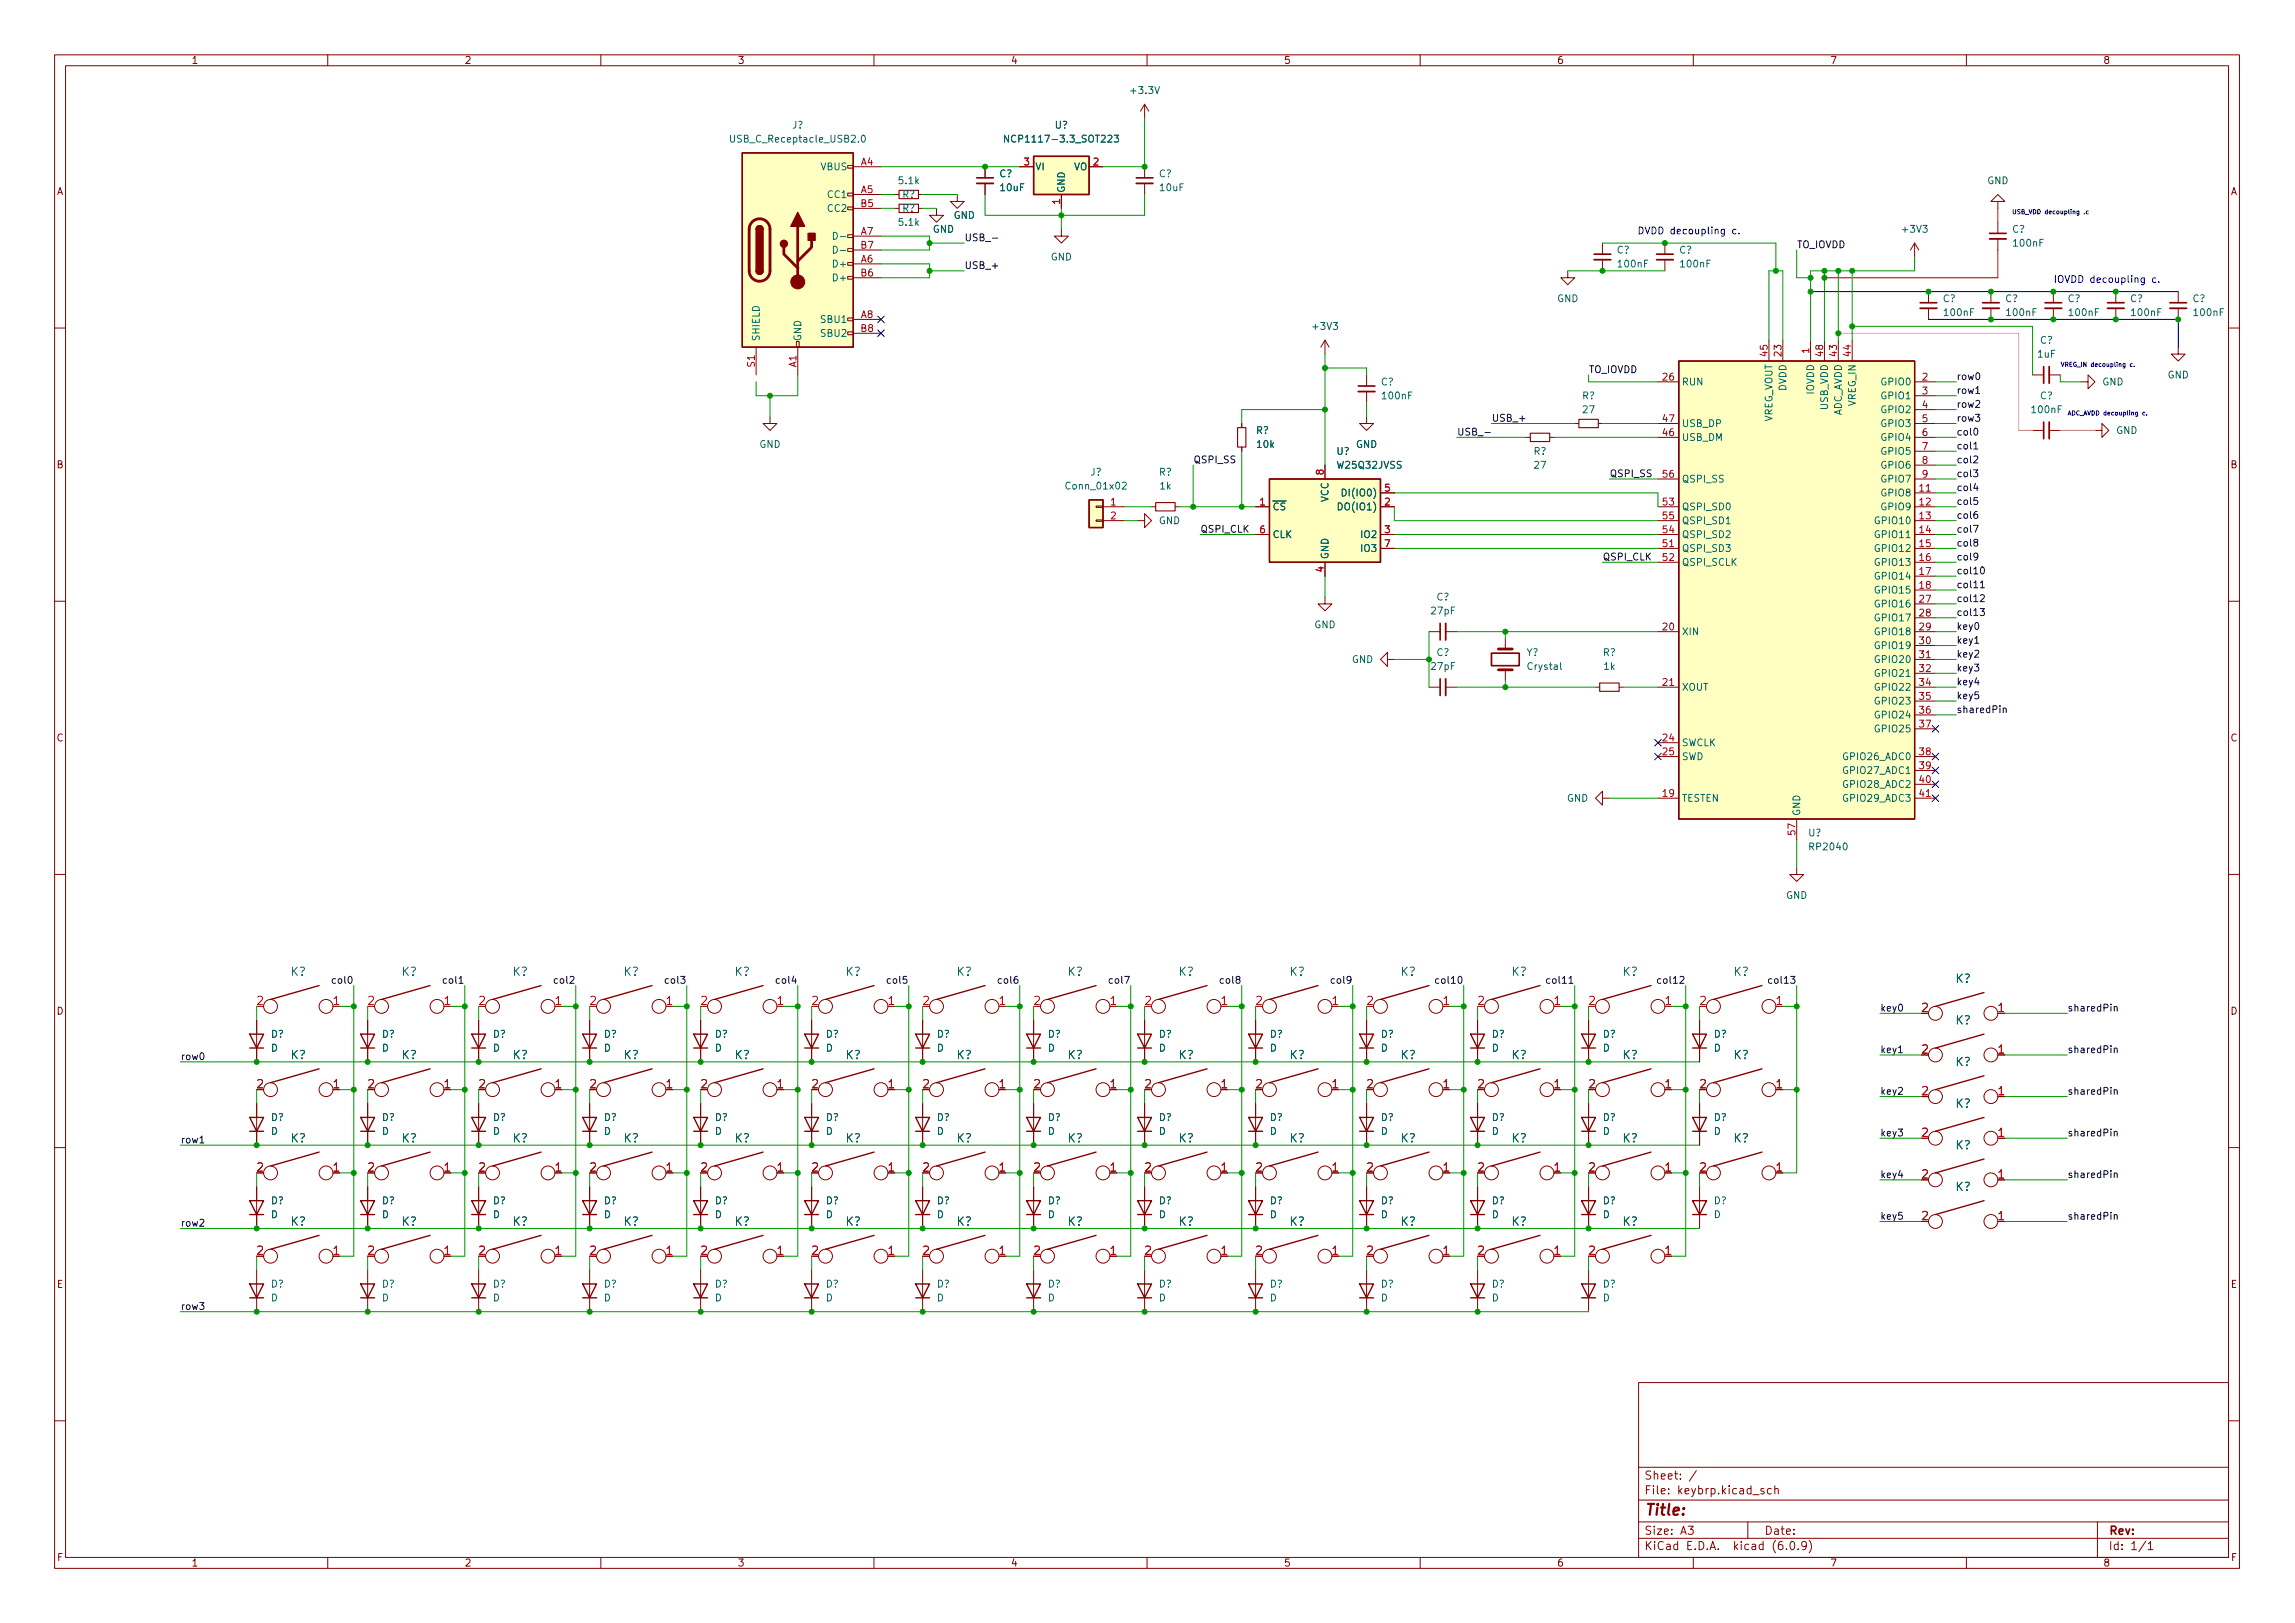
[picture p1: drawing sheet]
<svg xmlns="http://www.w3.org/2000/svg" width="420mm" height="297mm" viewBox="0 0 420 297" stroke-linecap="round" stroke-linejoin="round" font-family="sans-serif">
<defs><g id="words">
<text font-size="2.8" fill="#840000" x="301" y="277.3">Title:</text>
<g font-size="2.1" fill="#006464">
<text x="53.2" y="178.6">K?</text>
<text x="73.5" y="178.6">K?</text>
<text x="93.8" y="178.6">K?</text>
<text x="114.2" y="178.6">K?</text>
<text x="134.5" y="178.6">K?</text>
<text x="154.8" y="178.6">K?</text>
<text x="175.1" y="178.6">K?</text>
<text x="195.4" y="178.6">K?</text>
<text x="215.8" y="178.6">K?</text>
<text x="236.1" y="178.6">K?</text>
<text x="256.4" y="178.6">K?</text>
<text x="276.7" y="178.6">K?</text>
<text x="297" y="178.6">K?</text>
<text x="317.4" y="178.6">K?</text>
<text x="358" y="179.9">K?</text>
<text x="358" y="187.5">K?</text>
<text x="53.2" y="193.8">K?</text>
<text x="73.5" y="193.8">K?</text>
<text x="93.8" y="193.8">K?</text>
<text x="114.2" y="193.8">K?</text>
<text x="134.5" y="193.8">K?</text>
<text x="154.8" y="193.8">K?</text>
<text x="175.1" y="193.8">K?</text>
<text x="195.4" y="193.8">K?</text>
<text x="215.8" y="193.8">K?</text>
<text x="236.1" y="193.8">K?</text>
<text x="256.4" y="193.8">K?</text>
<text x="276.7" y="193.8">K?</text>
<text x="297" y="193.8">K?</text>
<text x="317.4" y="193.8">K?</text>
<text x="358" y="195.1">K?</text>
<text x="358" y="202.7">K?</text>
<text x="53.2" y="209.1">K?</text>
<text x="73.5" y="209.1">K?</text>
<text x="93.8" y="209.1">K?</text>
<text x="114.2" y="209.1">K?</text>
<text x="134.5" y="209.1">K?</text>
<text x="154.8" y="209.1">K?</text>
<text x="175.1" y="209.1">K?</text>
<text x="195.4" y="209.1">K?</text>
<text x="215.8" y="209.1">K?</text>
<text x="236.1" y="209.1">K?</text>
<text x="256.4" y="209.1">K?</text>
<text x="276.7" y="209.1">K?</text>
<text x="297" y="209.1">K?</text>
<text x="317.4" y="209.1">K?</text>
<text x="358" y="210.3">K?</text>
<text x="358" y="218">K?</text>
<text x="53.2" y="224.3">K?</text>
<text x="73.5" y="224.3">K?</text>
<text x="93.8" y="224.3">K?</text>
<text x="114.2" y="224.3">K?</text>
<text x="134.5" y="224.3">K?</text>
<text x="154.8" y="224.3">K?</text>
<text x="175.1" y="224.3">K?</text>
<text x="195.4" y="224.3">K?</text>
<text x="215.8" y="224.3">K?</text>
<text x="236.1" y="224.3">K?</text>
<text x="256.4" y="224.3">K?</text>
<text x="276.7" y="224.3">K?</text>
<text x="297" y="224.3">K?</text>
</g>
<g font-size="2.1" fill="#a90000">
<text x="47" y="183.9">2</text>
<text x="61" y="183.9">1</text>
<text x="67.4" y="183.9">2</text>
<text x="81.3" y="183.9">1</text>
<text x="87.7" y="183.9">2</text>
<text x="101.6" y="183.9">1</text>
<text x="108" y="183.9">2</text>
<text x="122" y="183.9">1</text>
<text x="128.3" y="183.9">2</text>
<text x="142.3" y="183.9">1</text>
<text x="148.6" y="183.9">2</text>
<text x="162.6" y="183.9">1</text>
<text x="169" y="183.9">2</text>
<text x="182.9" y="183.9">1</text>
<text x="189.3" y="183.9">2</text>
<text x="203.2" y="183.9">1</text>
<text x="209.6" y="183.9">2</text>
<text x="223.6" y="183.9">1</text>
<text x="229.9" y="183.9">2</text>
<text x="243.9" y="183.9">1</text>
<text x="250.2" y="183.9">2</text>
<text x="264.2" y="183.9">1</text>
<text x="270.6" y="183.9">2</text>
<text x="284.5" y="183.9">1</text>
<text x="290.9" y="183.9">2</text>
<text x="304.8" y="183.9">1</text>
<text x="311.2" y="183.9">2</text>
<text x="325.2" y="183.9">1</text>
<text x="351.8" y="185.2">2</text>
<text x="365.8" y="185.2">1</text>
<text x="351.8" y="192.8">2</text>
<text x="365.8" y="192.8">1</text>
<text x="47" y="199.2">2</text>
<text x="61" y="199.2">1</text>
<text x="67.4" y="199.2">2</text>
<text x="81.3" y="199.2">1</text>
<text x="87.7" y="199.2">2</text>
<text x="101.6" y="199.2">1</text>
<text x="108" y="199.2">2</text>
<text x="122" y="199.2">1</text>
<text x="128.3" y="199.2">2</text>
<text x="142.3" y="199.2">1</text>
<text x="148.6" y="199.2">2</text>
<text x="162.6" y="199.2">1</text>
<text x="169" y="199.2">2</text>
<text x="182.9" y="199.2">1</text>
<text x="189.3" y="199.2">2</text>
<text x="203.2" y="199.2">1</text>
<text x="209.6" y="199.2">2</text>
<text x="223.6" y="199.2">1</text>
<text x="229.9" y="199.2">2</text>
<text x="243.9" y="199.2">1</text>
<text x="250.2" y="199.2">2</text>
<text x="264.2" y="199.2">1</text>
<text x="270.6" y="199.2">2</text>
<text x="284.5" y="199.2">1</text>
<text x="290.9" y="199.2">2</text>
<text x="304.8" y="199.2">1</text>
<text x="311.2" y="199.2">2</text>
<text x="325.2" y="199.2">1</text>
<text x="351.8" y="200.4">2</text>
<text x="365.8" y="200.4">1</text>
<text x="351.8" y="208.1">2</text>
<text x="365.8" y="208.1">1</text>
<text x="47" y="214.4">2</text>
<text x="61" y="214.4">1</text>
<text x="67.4" y="214.4">2</text>
<text x="81.3" y="214.4">1</text>
<text x="87.7" y="214.4">2</text>
<text x="101.6" y="214.4">1</text>
<text x="108" y="214.4">2</text>
<text x="122" y="214.4">1</text>
<text x="128.3" y="214.4">2</text>
<text x="142.3" y="214.4">1</text>
<text x="148.6" y="214.4">2</text>
<text x="162.6" y="214.4">1</text>
<text x="169" y="214.4">2</text>
<text x="182.9" y="214.4">1</text>
<text x="189.3" y="214.4">2</text>
<text x="203.2" y="214.4">1</text>
<text x="209.6" y="214.4">2</text>
<text x="223.6" y="214.4">1</text>
<text x="229.9" y="214.4">2</text>
<text x="243.9" y="214.4">1</text>
<text x="250.2" y="214.4">2</text>
<text x="264.2" y="214.4">1</text>
<text x="270.6" y="214.4">2</text>
<text x="284.5" y="214.4">1</text>
<text x="290.9" y="214.4">2</text>
<text x="304.8" y="214.4">1</text>
<text x="311.2" y="214.4">2</text>
<text x="325.2" y="214.4">1</text>
<text x="351.8" y="215.7">2</text>
<text x="365.8" y="215.7">1</text>
<text x="351.8" y="223.3">2</text>
<text x="365.8" y="223.3">1</text>
<text x="47" y="229.7">2</text>
<text x="61" y="229.7">1</text>
<text x="67.4" y="229.7">2</text>
<text x="81.3" y="229.7">1</text>
<text x="87.7" y="229.7">2</text>
<text x="101.6" y="229.7">1</text>
<text x="108" y="229.7">2</text>
<text x="122" y="229.7">1</text>
<text x="128.3" y="229.7">2</text>
<text x="142.3" y="229.7">1</text>
<text x="148.6" y="229.7">2</text>
<text x="162.6" y="229.7">1</text>
<text x="169" y="229.7">2</text>
<text x="182.9" y="229.7">1</text>
<text x="189.3" y="229.7">2</text>
<text x="203.2" y="229.7">1</text>
<text x="209.6" y="229.7">2</text>
<text x="223.6" y="229.7">1</text>
<text x="229.9" y="229.7">2</text>
<text x="243.9" y="229.7">1</text>
<text x="250.2" y="229.7">2</text>
<text x="264.2" y="229.7">1</text>
<text x="270.6" y="229.7">2</text>
<text x="284.5" y="229.7">1</text>
<text x="290.9" y="229.7">2</text>
<text x="304.8" y="229.7">1</text>
</g>
<g font-size="2.1" fill="#840000">
<text x="301" y="273.5">File: keybrp.kicad_sch</text>
<text x="301" y="270.8">Sheet: /</text>
<text x="301" y="280.9">Size: A3</text>
<text x="323" y="280.9">Date:</text>
<text x="386" y="280.9">Rev:</text>
<text x="301" y="283.7">KiCad E.D.A. kicad (6.0.9)</text>
<text x="386" y="283.7">Id: 1/1</text>
</g>
<g font-size="1.8" fill="#840000">
<text x="35" y="11.7">1</text>
<text x="85" y="11.7">2</text>
<text x="135" y="11.7">3</text>
<text x="185" y="11.7">4</text>
<text x="235" y="11.7">5</text>
<text x="285" y="11.7">6</text>
<text x="335" y="11.7">7</text>
<text x="385" y="11.7">8</text>
<text x="10.3" y="35.7">A</text>
<text x="408.3" y="35.7">A</text>
<text x="10.3" y="85.7">B</text>
<text x="408.3" y="85.7">B</text>
<text x="10.3" y="135.7">C</text>
<text x="408.3" y="135.7">C</text>
<text x="10.3" y="185.7">D</text>
<text x="408.3" y="185.7">D</text>
<text x="10.4" y="235.7">E</text>
<text x="408.4" y="235.7">E</text>
<text x="10.4" y="285.7">F</text>
<text x="35" y="286.7">1</text>
<text x="85" y="286.7">2</text>
<text x="135" y="286.7">3</text>
<text x="185" y="286.7">4</text>
<text x="235" y="286.7">5</text>
<text x="285" y="286.7">6</text>
<text x="335" y="286.7">7</text>
<text x="385" y="286.7">8</text>
<text x="408.4" y="285.7">F</text>
</g>
<g font-size="1.8" fill="#006464">
<text x="207.2" y="17.2">+3.3V</text>
<text x="145" y="23.5">J?</text>
<text x="193.1" y="23.5">U?</text>
<text x="134.3" y="26.1">USB_C_Receptacle_USB2.0</text>
<text x="185.2" y="26.1">NCP1117-3.3_SOT223</text>
<text x="150.3" y="31.2">VBUS</text>
<text x="164.6" y="33.7">5.1k</text>
<text x="183" y="32.4">C?</text>
<text x="183.2" y="35">10uF</text>
<text x="189.5" y="31.2">VI</text>
<text x="194.9" y="35.3" transform="rotate(-90 194.9 35.3)">GND</text>
<text x="196.6" y="31.2">VO</text>
<text x="212.2" y="32.4">C?</text>
<text x="212.4" y="35">10uF</text>
<text x="363.8" y="33.7">GND</text>
<text x="151.7" y="36.2">CC1</text>
<text x="151.7" y="38.8">CC2</text>
<text x="164.6" y="41.3">5.1k</text>
<text x="165.2" y="36.2">R?</text>
<text x="165.2" y="38.8">R?</text>
<text x="174.6" y="40">GND</text>
<text x="170.8" y="42.6">GND</text>
<text x="192.3" y="47.7">GND</text>
<text x="296" y="46.4">C?</text>
<text x="307.4" y="46.4">C?</text>
<text x="348.4" y="42.6">+3V3</text>
<text x="368.4" y="42.6">C?</text>
<text x="368.8" y="45.1">100nF</text>
<text x="152.9" y="48.9">D+</text>
<text x="152.9" y="51.5">D+</text>
<text x="296.4" y="48.9">100nF</text>
<text x="307.8" y="48.9">100nF</text>
<text x="150.5" y="59.1">SBU1</text>
<text x="285.1" y="55.3">GND</text>
<text x="355.7" y="55.3">C?</text>
<text x="356.1" y="57.8">100nF</text>
<text x="367.1" y="55.3">C?</text>
<text x="367.5" y="57.8">100nF</text>
<text x="378.5" y="55.3">C?</text>
<text x="378.9" y="57.8">100nF</text>
<text x="390" y="55.3">C?</text>
<text x="390.3" y="57.8">100nF</text>
<text x="401.4" y="55.3">C?</text>
<text x="401.8" y="57.8">100nF</text>
<text x="139.1" y="62.5" transform="rotate(-90 139.1 62.5)">SHIELD</text>
<text x="146.7" y="62.5" transform="rotate(-90 146.7 62.5)">GND</text>
<text x="150.5" y="61.6">SBU2</text>
<text x="240.5" y="60.4">+3V3</text>
<text x="373.1" y="65.4">1uF</text>
<text x="373.5" y="62.9">C?</text>
<text x="252.8" y="70.5">C?</text>
<text x="307.8" y="70.5">RUN</text>
<text x="327" y="71.6" transform="rotate(-90 327 71.6)">DVDD</text>
<text x="344.6" y="70.5">GPIO0</text>
<text x="384.9" y="70.5">GND</text>
<text x="396.8" y="69.3">GND</text>
<text x="253.2" y="73.1">100nF</text>
<text x="289.7" y="73.1">R?</text>
<text x="289.8" y="75.6">27</text>
<text x="324.5" y="77.5" transform="rotate(-90 324.5 77.5)">VREG_VOUT</text>
<text x="332.1" y="72.2" transform="rotate(-90 332.1 72.2)">IOVDD</text>
<text x="334.6" y="75" transform="rotate(-90 334.6 75)">USB_VDD</text>
<text x="337.2" y="76.4" transform="rotate(-90 337.2 76.4)">ADC_AVDD</text>
<text x="339.7" y="74.3" transform="rotate(-90 339.7 74.3)">VREG_IN</text>
<text x="344.6" y="73.1">GPIO1</text>
<text x="344.6" y="75.6">GPIO2</text>
<text x="372.1" y="75.6">100nF</text>
<text x="373.5" y="73.1">C?</text>
<text x="139" y="82">GND</text>
<text x="229.9" y="79.4">R?</text>
<text x="230.2" y="82">10k</text>
<text x="244.7" y="83.2">U?</text>
<text x="248.2" y="82">GND</text>
<text x="280.8" y="83.2">R?</text>
<text x="307.8" y="80.7">USB_DM</text>
<text x="307.8" y="78.1">USB_DP</text>
<text x="344.6" y="78.1">GPIO3</text>
<text x="344.6" y="80.7">GPIO4</text>
<text x="344.6" y="83.2">GPIO5</text>
<text x="387.4" y="79.4">GND</text>
<text x="195.4" y="89.6">Conn_01x02</text>
<text x="199.6" y="87">J?</text>
<text x="212.2" y="87">R?</text>
<text x="212.4" y="89.6">1k</text>
<text x="245" y="85.8">W25Q32JVSS</text>
<text x="281" y="85.8">27</text>
<text x="307.8" y="88.3">QSPI_SS</text>
<text x="344.6" y="85.8">GPIO6</text>
<text x="344.6" y="88.3">GPIO7</text>
<text x="212.1" y="95.9">GND</text>
<text x="232.9" y="93.4">~{CS}</text>
<text x="243.2" y="91.9" transform="rotate(-90 243.2 91.9)">VCC</text>
<text x="245.5" y="93.4">DO(IO1)</text>
<text x="246.4" y="90.8">DI(IO0)</text>
<text x="307.8" y="93.4">QSPI_SD0</text>
<text x="307.8" y="95.9">QSPI_SD1</text>
<text x="343.6" y="95.9">GPIO10</text>
<text x="344.6" y="90.8">GPIO8</text>
<text x="344.6" y="93.4">GPIO9</text>
<text x="232.9" y="98.5">CLK</text>
<text x="249.4" y="98.5">IO2</text>
<text x="249.4" y="101">IO3</text>
<text x="307.8" y="101">QSPI_SD3</text>
<text x="307.8" y="98.5">QSPI_SD2</text>
<text x="343.6" y="98.5">GPIO11</text>
<text x="343.6" y="101">GPIO12</text>
<text x="243.2" y="102.4" transform="rotate(-90 243.2 102.4)">GND</text>
<text x="307.8" y="103.5">QSPI_SCLK</text>
<text x="343.6" y="103.5">GPIO13</text>
<text x="343.6" y="106.1">GPIO14</text>
<text x="262.1" y="112.4">27pF</text>
<text x="263" y="109.9">C?</text>
<text x="343.6" y="108.6">GPIO15</text>
<text x="343.6" y="111.2">GPIO16</text>
<text x="343.6" y="113.7">GPIO17</text>
<text x="240.6" y="115">GND</text>
<text x="307.8" y="116.2">XIN</text>
<text x="343.6" y="116.2">GPIO18</text>
<text x="343.6" y="118.8">GPIO19</text>
<text x="247.5" y="121.3">GND</text>
<text x="262.1" y="122.6">27pF</text>
<text x="263" y="120.1">C?</text>
<text x="279.4" y="120.1">Y?</text>
<text x="279.8" y="122.6">Crystal</text>
<text x="293.5" y="120.1">R?</text>
<text x="293.7" y="122.6">1k</text>
<text x="343.6" y="121.3">GPIO20</text>
<text x="343.6" y="123.9">GPIO21</text>
<text x="307.8" y="126.4">XOUT</text>
<text x="343.6" y="126.4">GPIO22</text>
<text x="343.6" y="128.9">GPIO23</text>
<text x="343.6" y="131.5">GPIO24</text>
<text x="307.8" y="136.6">SWCLK</text>
<text x="343.6" y="134">GPIO25</text>
<text x="307.8" y="139.1">SWD</text>
<text x="337.8" y="139.1">GPIO26_ADC0</text>
<text x="337.8" y="141.6">GPIO27_ADC1</text>
<text x="286.8" y="146.7">GND</text>
<text x="307.8" y="146.7">TESTEN</text>
<text x="329.6" y="149.4" transform="rotate(-90 329.6 149.4)">GND</text>
<text x="337.8" y="144.2">GPIO28_ADC2</text>
<text x="337.8" y="146.7">GPIO29_ADC3</text>
<text x="331.1" y="153.1">U?</text>
<text x="331.5" y="155.6">RP2040</text>
<text x="327" y="164.5">GND</text>
<text x="49.6" y="189.9">D?</text>
<text x="69.9" y="189.9">D?</text>
<text x="90.2" y="189.9">D?</text>
<text x="110.6" y="189.9">D?</text>
<text x="130.9" y="189.9">D?</text>
<text x="151.2" y="189.9">D?</text>
<text x="171.5" y="189.9">D?</text>
<text x="191.8" y="189.9">D?</text>
<text x="212.2" y="189.9">D?</text>
<text x="232.5" y="189.9">D?</text>
<text x="252.8" y="189.9">D?</text>
<text x="273.1" y="189.9">D?</text>
<text x="293.4" y="189.9">D?</text>
<text x="313.8" y="189.9">D?</text>
<text x="49.6" y="192.4">D</text>
<text x="69.9" y="192.4">D</text>
<text x="90.2" y="192.4">D</text>
<text x="110.6" y="192.4">D</text>
<text x="130.9" y="192.4">D</text>
<text x="151.2" y="192.4">D</text>
<text x="171.5" y="192.4">D</text>
<text x="191.8" y="192.4">D</text>
<text x="212.2" y="192.4">D</text>
<text x="232.5" y="192.4">D</text>
<text x="252.8" y="192.4">D</text>
<text x="273.1" y="192.4">D</text>
<text x="293.4" y="192.4">D</text>
<text x="313.8" y="192.4">D</text>
<text x="49.6" y="207.7">D</text>
<text x="49.6" y="205.1">D?</text>
<text x="69.9" y="207.7">D</text>
<text x="69.9" y="205.1">D?</text>
<text x="90.2" y="207.7">D</text>
<text x="90.2" y="205.1">D?</text>
<text x="110.6" y="207.7">D</text>
<text x="110.6" y="205.1">D?</text>
<text x="130.9" y="207.7">D</text>
<text x="130.9" y="205.1">D?</text>
<text x="151.2" y="207.7">D</text>
<text x="151.2" y="205.1">D?</text>
<text x="171.5" y="207.7">D</text>
<text x="171.5" y="205.1">D?</text>
<text x="191.8" y="207.7">D</text>
<text x="191.8" y="205.1">D?</text>
<text x="212.2" y="207.7">D</text>
<text x="212.2" y="205.1">D?</text>
<text x="232.5" y="207.7">D</text>
<text x="232.5" y="205.1">D?</text>
<text x="252.8" y="207.7">D</text>
<text x="252.8" y="205.1">D?</text>
<text x="273.1" y="207.7">D</text>
<text x="273.1" y="205.1">D?</text>
<text x="293.4" y="207.7">D</text>
<text x="293.4" y="205.1">D?</text>
<text x="313.8" y="207.7">D</text>
<text x="313.8" y="205.1">D?</text>
<text x="49.6" y="220.4">D?</text>
<text x="69.9" y="220.4">D?</text>
<text x="90.2" y="220.4">D?</text>
<text x="110.6" y="220.4">D?</text>
<text x="130.9" y="220.4">D?</text>
<text x="151.2" y="220.4">D?</text>
<text x="171.5" y="220.4">D?</text>
<text x="191.8" y="220.4">D?</text>
<text x="212.2" y="220.4">D?</text>
<text x="232.5" y="220.4">D?</text>
<text x="252.8" y="220.4">D?</text>
<text x="273.1" y="220.4">D?</text>
<text x="293.4" y="220.4">D?</text>
<text x="313.8" y="220.4">D?</text>
<text x="49.6" y="222.9">D</text>
<text x="69.9" y="222.9">D</text>
<text x="90.2" y="222.9">D</text>
<text x="110.6" y="222.9">D</text>
<text x="130.9" y="222.9">D</text>
<text x="151.2" y="222.9">D</text>
<text x="171.5" y="222.9">D</text>
<text x="191.8" y="222.9">D</text>
<text x="212.2" y="222.9">D</text>
<text x="232.5" y="222.9">D</text>
<text x="252.8" y="222.9">D</text>
<text x="273.1" y="222.9">D</text>
<text x="293.4" y="222.9">D</text>
<text x="313.8" y="222.9">D</text>
<text x="49.6" y="238.2">D</text>
<text x="49.6" y="235.6">D?</text>
<text x="69.9" y="238.2">D</text>
<text x="69.9" y="235.6">D?</text>
<text x="90.2" y="238.2">D</text>
<text x="90.2" y="235.6">D?</text>
<text x="110.6" y="238.2">D</text>
<text x="110.6" y="235.6">D?</text>
<text x="130.9" y="238.2">D</text>
<text x="130.9" y="235.6">D?</text>
<text x="151.2" y="238.2">D</text>
<text x="151.2" y="235.6">D?</text>
<text x="171.5" y="238.2">D</text>
<text x="171.5" y="235.6">D?</text>
<text x="191.8" y="238.2">D</text>
<text x="191.8" y="235.6">D?</text>
<text x="212.2" y="238.2">D</text>
<text x="212.2" y="235.6">D?</text>
<text x="232.5" y="238.2">D</text>
<text x="232.5" y="235.6">D?</text>
<text x="252.8" y="238.2">D</text>
<text x="252.8" y="235.6">D?</text>
<text x="273.1" y="238.2">D</text>
<text x="273.1" y="235.6">D?</text>
<text x="293.4" y="238.2">D</text>
<text x="293.4" y="235.6">D?</text>
</g>
<g font-size="1.8" fill="#a90000">
<text x="157.6" y="30.3">A4</text>
<text x="157.6" y="35.3">A5</text>
<text x="187.5" y="30.3">3</text>
<text x="200.2" y="30.3">2</text>
<text x="157.6" y="37.9">B5</text>
<text x="194.1" y="37.4" transform="rotate(-90 194.1 37.4)">1</text>
<text x="157.6" y="43">A7</text>
<text x="157.6" y="45.5">B7</text>
<text x="157.6" y="48">A6</text>
<text x="157.6" y="50.6">B6</text>
<text x="157.6" y="58.2">A8</text>
<text x="157.6" y="60.7">B8</text>
<text x="323.6" y="65.2" transform="rotate(-90 323.6 65.2)">45</text>
<text x="326.1" y="65.2" transform="rotate(-90 326.1 65.2)">23</text>
<text x="331.2" y="64.7" transform="rotate(-90 331.2 64.7)">1</text>
<text x="333.8" y="65.2" transform="rotate(-90 333.8 65.2)">48</text>
<text x="336.3" y="65.2" transform="rotate(-90 336.3 65.2)">43</text>
<text x="338.8" y="65.2" transform="rotate(-90 338.8 65.2)">44</text>
<text x="138.2" y="67.2" transform="rotate(-90 138.2 67.2)">S1</text>
<text x="145.8" y="67.2" transform="rotate(-90 145.8 67.2)">A1</text>
<text x="304.5" y="69.6">26</text>
<text x="351.9" y="69.6">2</text>
<text x="304.5" y="77.3">47</text>
<text x="351.9" y="72.2">3</text>
<text x="351.9" y="74.7">4</text>
<text x="351.9" y="77.3">5</text>
<text x="304.5" y="79.8">46</text>
<text x="351.9" y="79.8">6</text>
<text x="351.9" y="82.3">7</text>
<text x="242.3" y="86.9" transform="rotate(-90 242.3 86.9)">8</text>
<text x="253.5" y="90">5</text>
<text x="304.5" y="87.4">56</text>
<text x="351.4" y="90">11</text>
<text x="351.9" y="84.9">8</text>
<text x="351.9" y="87.4">9</text>
<text x="203.3" y="92.5">1</text>
<text x="203.3" y="95">2</text>
<text x="230.6" y="92.5">1</text>
<text x="253.5" y="92.5">2</text>
<text x="304.5" y="92.5">53</text>
<text x="304.5" y="95">55</text>
<text x="351.4" y="92.5">12</text>
<text x="351.4" y="95">13</text>
<text x="230.6" y="97.6">6</text>
<text x="253.5" y="97.6">3</text>
<text x="253.5" y="100.1">7</text>
<text x="304.5" y="100.1">51</text>
<text x="304.5" y="97.6">54</text>
<text x="351.4" y="97.6">14</text>
<text x="351.4" y="100.1">15</text>
<text x="242.3" y="104.7" transform="rotate(-90 242.3 104.7)">4</text>
<text x="304.5" y="102.7">52</text>
<text x="351.4" y="102.7">16</text>
<text x="351.4" y="105.2">17</text>
<text x="351.4" y="107.7">18</text>
<text x="351.4" y="110.3">27</text>
<text x="351.4" y="112.8">28</text>
<text x="304.5" y="115.4">20</text>
<text x="351.4" y="115.4">29</text>
<text x="351.4" y="117.9">30</text>
<text x="304.5" y="125.5">21</text>
<text x="351.4" y="120.4">31</text>
<text x="351.4" y="123">32</text>
<text x="351.4" y="125.5">34</text>
<text x="351.4" y="128.1">35</text>
<text x="351.4" y="130.6">36</text>
<text x="304.5" y="135.7">24</text>
<text x="351.4" y="133.1">37</text>
<text x="304.5" y="138.2">25</text>
<text x="351.4" y="138.2">38</text>
<text x="351.4" y="140.8">39</text>
<text x="351.4" y="143.3">40</text>
<text x="304.5" y="145.8">19</text>
<text x="351.4" y="145.8">41</text>
<text x="328.7" y="152.8" transform="rotate(-90 328.7 152.8)">57</text>
</g>
<g font-size="1.8" fill="#0f0f0f">
<text x="176.5" y="44.1">USB_-</text>
<text x="328.9" y="45.4">TO_IOVDD</text>
<text x="176.5" y="49.2">USB_+</text>
<text x="290.8" y="68.3">TO_IOVDD</text>
<text x="358.1" y="69.5">row0</text>
<text x="273" y="77.2">USB_+</text>
<text x="358.1" y="74.6">row2</text>
<text x="358.1" y="72.1">row1</text>
<text x="358.1" y="77.2">row3</text>
<text x="266.7" y="79.7">USB_-</text>
<text x="358.1" y="82.2">col1</text>
<text x="358.1" y="79.7">col0</text>
<text x="218.4" y="84.8">QSPI_SS</text>
<text x="294.6" y="87.3">QSPI_SS</text>
<text x="358.1" y="87.3">col3</text>
<text x="358.1" y="84.8">col2</text>
<text x="358.1" y="89.9">col4</text>
<text x="358.1" y="92.4">col5</text>
<text x="358.1" y="94.9">col6</text>
<text x="219.7" y="97.5">QSPI_CLK</text>
<text x="358.1" y="97.5">col7</text>
<text x="358.1" y="100">col8</text>
<text x="293.4" y="102.6">QSPI_CLK</text>
<text x="358.1" y="107.6">col11</text>
<text x="358.1" y="102.6">col9</text>
<text x="358.1" y="105.1">col10</text>
<text x="358.1" y="112.7">col13</text>
<text x="358.1" y="110.2">col12</text>
<text x="358.1" y="117.8">key1</text>
<text x="358.1" y="115.3">key0</text>
<text x="358.1" y="122.9">key3</text>
<text x="358.1" y="120.3">key2</text>
<text x="358.1" y="125.4">key4</text>
<text x="358.1" y="130.5">sharedPin</text>
<text x="358.1" y="128">key5</text>
<text x="61.2" y="180">col0</text>
<text x="81.6" y="180">col1</text>
<text x="101.9" y="180">col2</text>
<text x="122.2" y="180">col3</text>
<text x="142.5" y="180">col4</text>
<text x="162.8" y="180">col5</text>
<text x="183.2" y="180">col6</text>
<text x="203.5" y="180">col7</text>
<text x="223.8" y="180">col8</text>
<text x="244.1" y="180">col9</text>
<text x="263.4" y="180">col10</text>
<text x="283.8" y="180">col11</text>
<text x="304.1" y="180">col12</text>
<text x="324.4" y="180">col13</text>
<text x="344.2" y="185.1">key0</text>
<text x="378.5" y="185.1">sharedPin</text>
<text x="33" y="194">row0</text>
<text x="344.2" y="192.7">key1</text>
<text x="378.5" y="192.7">sharedPin</text>
<text x="344.2" y="200.3">key2</text>
<text x="378.5" y="200.3">sharedPin</text>
<text x="33" y="209.2">row1</text>
<text x="344.2" y="208">key3</text>
<text x="378.5" y="208">sharedPin</text>
<text x="344.2" y="215.6">key4</text>
<text x="378.5" y="215.6">sharedPin</text>
<text x="33" y="224.5">row2</text>
<text x="344.2" y="223.2">key5</text>
<text x="378.5" y="223.2">sharedPin</text>
<text x="33" y="239.7">row3</text>
</g>
<g font-size="1.8" fill="#0000c2">
<text x="299.7" y="42.9">DVDD decoupling c.</text>
<text x="375.9" y="51.8">IOVDD decoupling c.</text>
</g>
<g font-size="1.1" fill="#0000c2">
<text x="368.3" y="39.2">USB_VDD decoupling .c</text>
<text x="377.2" y="67.1">VREG_IN decoupling c.</text>
<text x="378.5" y="76">ADC_AVDD decoupling c.</text>
</g>
</g></defs>
<g fill="none" stroke="#840000" stroke-width=".18">
<path d="M10 10h400v277h-400zM12 12h396v273h-396zM60 10v2M110 10v2M160 10v2M209.5 19.1v2.5M209.5 19.1l-.7 1.3M209.5 19.1l.8 1.3M210 10v2M260 10v2M310 10v2M360 10v2"/>
<path d="M155.2 37.9h1v.5h-1zM155.2 35.3h1v.6h-1zM155.2 30.3h1v.5h-1zM156.2 30.5h5.1M156.2 35.6h5.1M156.2 38.1h5.1M163.8 35.6h.8M163.8 38.1h.8M168.1 35.6h.8M168.1 38.1h.8M171.4 38.1v1.3h1.3l-1.3 1.3-1.2-1.3h1.2M175.3 35.6v1.3h1.2l-1.2 1.2-1.3-1.2h1.3"/>
<path d="M180.3 30.5v2M180.3 33.6v2M186.7 30.5h2.5M194.3 35.6v2.5M199.4 30.5h2.5M209.5 30.5v2M209.5 33.6v2M365.8 36.9h1.2l-1.2-1.3-1.3 1.3h1.3v1.2M155.2 58.2h1v.5h-1zM155.2 50.6h1v.5h-1zM155.2 48h1v.6h-1zM155.2 45.5h1v.5h-1z"/>
<path d="M155.2 43h1v.5h-1zM156.2 48.3h5.1M156.2 43.2h5.1M156.2 58.5h5.1M156.2 50.8h5.1M156.2 45.8h5.1M194.3 41.9v1.3h1.3l-1.3 1.3-1.3-1.3h1.3M287 49.6v1.2h1.3l-1.3 1.3-1.3-1.3h1.3M293.4 44.5v2M293.4 47.5v2.1M304.8 44.5v2M304.8 47.5v2.1"/>
<path d="M350.5 44.5l-.7 1.3M350.5 44.5v2.5M350.5 44.5l.8 1.3M353.1 53.4v2M353.1 56.4v2.1M364.5 53.4v2M364.5 56.4v2.1M365.8 40.7v2M365.8 43.7v2.1M375.9 53.4v2M375.9 56.4v2.1M387.3 53.4v2"/>
<path d="M387.3 56.4v2.1M398.8 53.4v2M398.8 56.4v2.1M10 60h2M138.4 63.5v5.1M141 76.2v1.3h1.2l-1.2 1.3-1.3-1.3h1.3M145.8 62.5h.5v1h-.5zM146 63.5v5.1M155.2 60.7h1v.6h-1zM156.2 61h5.1M227.3 77.5v.8M242.6 62.3l-.8 1.2"/>
<path d="M242.6 62.3v2.5M242.6 62.3l.7 1.2M250.2 76.2v1.3h1.3l-1.3 1.3-1.3-1.3h1.3M250.2 68.6v2M250.2 71.7v2M288.3 77.5h.8M292.6 77.5h.8M303.5 77.5h3.8M303.5 69.9h3.8M323.8 62.3v3.8M326.4 62.3v3.8M331.5 62.3v3.8"/>
<path d="M334 62.3v3.8M336.5 62.3v3.8M339.1 62.3v3.8M350.5 77.5h3.8M350.5 69.9h3.8M350.5 72.4h3.8M350.5 75h3.8M372.1 68.6h2M372.1 78.8h2M375.2 68.6h2M375.2 78.8h2M381 69.9h1.3v-1.3l1.2 1.3-1.2 1.3v-1.3"/>
<path d="M383.5 78.8h1.3v-1.3l1.3 1.3-1.3 1.2v-1.2M398.8 63.5v1.3h1.2l-1.2 1.3-1.3-1.3h1.3M408 60h2M200.7 95.2h1.2v.2h-1.2zM200.7 92.6h1.2v.3h-1.2zM201.9 92.7h3.8M201.9 95.3h3.8M208.3 95.3h1.2v-1.3l1.3 1.3-1.3 1.3v-1.3M210.8 92.7h.8M215.1 92.7h.8M227.3 81.8v.8M229.9 92.7h2.5"/>
<path d="M229.9 97.8h2.5M242.6 85.1v2.6M252.7 92.7h2.6M252.7 97.8h2.6M252.7 90.2h2.6M279.4 80h.8M283.7 80h.8M303.5 92.7h3.8M303.5 80h3.8M303.5 95.3h3.8M303.5 97.8h3.8M303.5 87.7h3.8"/>
<path d="M350.5 92.7h3.8M350.5 80h3.8M350.5 95.3h3.8M350.5 97.8h3.8M350.5 90.2h3.8M350.5 87.7h3.8M350.5 82.6h3.8M350.5 85.1h3.8M10 110h2M242.6 109.3v1.2h1.2l-1.2 1.3-1.3-1.3h1.3M242.6 102.9v2.5M252.7 100.4h2.6"/>
<path d="M261.6 115.6h2.1M264.7 115.6h2M275.6 116.9v1.9M303.5 115.6h3.8M303.5 100.4h3.8M303.5 102.9h3.8M350.5 115.6h3.8M350.5 100.4h3.8M350.5 102.9h3.8M350.5 105.4h3.8M350.5 108h3.8M350.5 110.5h3.8"/>
<path d="M350.5 113.1h3.8M350.5 118.1h3.8M408 110h2M254 120.7v-1.3l-1.3 1.3 1.3 1.3v-1.3h1.3M261.6 125.8h2.1M264.7 125.8h2M275.6 122.6v1.9M292.1 125.8h.8M296.4 125.8h.8M303.5 125.8h3.8M303.5 135.9h3.8M303.5 138.5h3.8"/>
<path d="M350.5 125.8h3.8M350.5 138.5h3.8M350.5 120.7h3.8M350.5 123.2h3.8M350.5 128.3h3.8M350.5 130.8h3.8M350.5 133.4h3.8M293.4 146.1v-1.3l-1.3 1.3 1.3 1.3v-1.3h1.2M303.5 146.1h3.8M328.9 158.8v1.3h1.3l-1.3 1.2-1.2-1.2h1.2M328.9 149.9v3.8M350.5 146.1h3.8"/>
<path d="M350.5 141h3.8M350.5 143.5h3.8M10 160h2M408 160h2M47 186.7v7.6M67.3 186.7v7.6M87.6 186.7v7.6M107.9 186.7v7.6M128.3 186.7v7.6M148.6 186.7v7.6M168.9 186.7v7.6M189.2 186.7v7.6"/>
<path d="M209.5 186.7v7.6M229.9 186.7v7.6M250.2 186.7v7.6M270.5 186.7v7.6M290.8 186.7v7.6M311.1 186.7v7.6M10 210h2M47 202v7.6M47 217.2v7.6M67.3 202v7.6M67.3 217.2v7.6M87.6 202v7.6"/>
<path d="M87.6 217.2v7.6M107.9 202v7.6M107.9 217.2v7.6M128.3 202v7.6M128.3 217.2v7.6M148.6 202v7.6M148.6 217.2v7.6M168.9 202v7.6M168.9 217.2v7.6M189.2 202v7.6M189.2 217.2v7.6M209.5 202v7.6"/>
<path d="M209.5 217.2v7.6M229.9 202v7.6M229.9 217.2v7.6M250.2 202v7.6M250.2 217.2v7.6M270.5 202v7.6M270.5 217.2v7.6M290.8 202v7.6M290.8 217.2v7.6M311.1 202v7.6M311.1 217.2v7.6M408 210h2"/>
<path d="M47 232.4v7.7M67.3 232.4v7.7M87.6 232.4v7.7M107.9 232.4v7.7M128.3 232.4v7.7M148.6 232.4v7.7M168.9 232.4v7.7M189.2 232.4v7.7M209.5 232.4v7.7M229.9 232.4v7.7M250.2 232.4v7.7M270.5 232.4v7.7"/>
<path d="M290.8 232.4v7.7M300 253h108v32h-108zM10 260h2M300 278.5h108M300 274.5h108M300 268.5h108M309.1 279.3h.9l-.5 .6 .4 .1v.7l-.2 .1h-.4l-.2-.1M310.6 269.1l-1.3 2M320 278.5v3M322.9 272.5l-.3-.1-.2 .2v.2l.5 .2v.3h-.5M324.3 272.5l-.5-.1-.2 .3v.4l.1 .2h.6M324.9 272.6l.2-.2 .4 .1 .1 .9"/>
<path d="M324.9 271.9v1.5M384 278.5v6.5M408 260h2M60 285v2M110 285v2M160 285v2M210 285v2M260 285v2M300 281.5h108M310 285v2M327.1 283.5v.1M327.9 282.2l.2-.1a.8 .8 0 0 1 .5 .8 .8 .8 0 0 1-.5 .7 1 1 0 0 1-.2-1.4z"/>
<path d="M329.2 283.5v.1M330.7 282.8l-.3 .2h-.3l-.2-.2 .1-.6 .4-.1 .2 .2a.99 .99 0 0 1-.3 1.3h-.3M331.2 281.9a1.72 1.72 0 0 1 0 2.3M360 285v2M392.9 282l-1.3 2M393.3 282.5l.4-.4v1.5M393.3 283.6h.8"/>
<circle cx="49.5" cy="184.2" r="1.27"/>
<circle cx="49.5" cy="199.4" r="1.27"/>
<circle cx="59.7" cy="184.2" r="1.27"/>
<circle cx="59.7" cy="199.4" r="1.27"/>
<circle cx="69.8" cy="184.2" r="1.27"/>
<circle cx="69.8" cy="199.4" r="1.27"/>
<circle cx="80" cy="184.2" r="1.27"/>
<circle cx="80" cy="199.4" r="1.27"/>
<circle cx="90.2" cy="184.2" r="1.27"/>
<circle cx="90.2" cy="199.4" r="1.27"/>
<circle cx="100.3" cy="184.2" r="1.27"/>
<circle cx="100.3" cy="199.4" r="1.27"/>
<circle cx="110.5" cy="184.2" r="1.27"/>
<circle cx="110.5" cy="199.4" r="1.27"/>
<circle cx="120.6" cy="184.2" r="1.27"/>
<circle cx="120.6" cy="199.4" r="1.27"/>
<circle cx="130.8" cy="184.2" r="1.27"/>
<circle cx="130.8" cy="199.4" r="1.27"/>
<circle cx="141" cy="184.2" r="1.27"/>
<circle cx="141" cy="199.4" r="1.27"/>
<circle cx="151.1" cy="184.2" r="1.27"/>
<circle cx="151.1" cy="199.4" r="1.27"/>
<circle cx="161.3" cy="184.2" r="1.27"/>
<circle cx="161.3" cy="199.4" r="1.27"/>
<circle cx="171.4" cy="184.2" r="1.27"/>
<circle cx="171.4" cy="199.4" r="1.27"/>
<circle cx="181.6" cy="184.2" r="1.27"/>
<circle cx="181.6" cy="199.4" r="1.27"/>
<circle cx="191.8" cy="184.2" r="1.27"/>
<circle cx="191.8" cy="199.4" r="1.27"/>
<circle cx="201.9" cy="184.2" r="1.27"/>
<circle cx="201.9" cy="199.4" r="1.27"/>
<circle cx="212.1" cy="184.2" r="1.27"/>
<circle cx="212.1" cy="199.4" r="1.27"/>
<circle cx="222.2" cy="184.2" r="1.27"/>
<circle cx="222.2" cy="199.4" r="1.27"/>
<circle cx="232.4" cy="199.4" r="1.27"/>
<circle cx="232.4" cy="184.2" r="1.27"/>
<circle cx="242.6" cy="184.2" r="1.27"/>
<circle cx="242.6" cy="199.4" r="1.27"/>
<circle cx="252.7" cy="199.4" r="1.27"/>
<circle cx="252.7" cy="184.2" r="1.27"/>
<circle cx="262.9" cy="184.2" r="1.27"/>
<circle cx="262.9" cy="199.4" r="1.27"/>
<circle cx="273.1" cy="199.4" r="1.27"/>
<circle cx="273.1" cy="184.2" r="1.27"/>
<circle cx="283.2" cy="184.2" r="1.27"/>
<circle cx="283.2" cy="199.4" r="1.27"/>
<circle cx="293.4" cy="199.4" r="1.27"/>
<circle cx="293.4" cy="184.2" r="1.27"/>
<circle cx="303.5" cy="184.2" r="1.27"/>
<circle cx="303.5" cy="199.4" r="1.27"/>
<circle cx="313.7" cy="184.2" r="1.27"/>
<circle cx="313.7" cy="199.4" r="1.27"/>
<circle cx="323.9" cy="199.4" r="1.27"/>
<circle cx="323.9" cy="184.2" r="1.27"/>
<circle cx="354.3" cy="185.5" r="1.27"/>
<circle cx="354.3" cy="193.1" r="1.27"/>
<circle cx="364.5" cy="193.1" r="1.27"/>
<circle cx="364.5" cy="185.5" r="1.27"/>
<circle cx="49.5" cy="214.7" r="1.27"/>
<circle cx="59.7" cy="214.7" r="1.27"/>
<circle cx="69.8" cy="214.7" r="1.27"/>
<circle cx="80" cy="214.7" r="1.27"/>
<circle cx="90.2" cy="214.7" r="1.27"/>
<circle cx="100.3" cy="214.7" r="1.27"/>
<circle cx="110.5" cy="214.7" r="1.27"/>
<circle cx="120.6" cy="214.7" r="1.27"/>
<circle cx="130.8" cy="214.7" r="1.27"/>
<circle cx="141" cy="214.7" r="1.27"/>
<circle cx="151.1" cy="214.7" r="1.27"/>
<circle cx="161.3" cy="214.7" r="1.27"/>
<circle cx="171.4" cy="214.7" r="1.27"/>
<circle cx="181.6" cy="214.7" r="1.27"/>
<circle cx="191.8" cy="214.7" r="1.27"/>
<circle cx="201.9" cy="214.7" r="1.27"/>
<circle cx="212.1" cy="214.7" r="1.27"/>
<circle cx="222.2" cy="214.7" r="1.27"/>
<circle cx="232.4" cy="214.7" r="1.27"/>
<circle cx="242.6" cy="214.7" r="1.27"/>
<circle cx="252.7" cy="214.7" r="1.27"/>
<circle cx="262.9" cy="214.7" r="1.27"/>
<circle cx="273.1" cy="214.7" r="1.27"/>
<circle cx="283.2" cy="214.7" r="1.27"/>
<circle cx="293.4" cy="214.7" r="1.27"/>
<circle cx="303.5" cy="214.7" r="1.27"/>
<circle cx="313.7" cy="214.7" r="1.27"/>
<circle cx="323.9" cy="214.7" r="1.27"/>
<circle cx="354.3" cy="200.7" r="1.27"/>
<circle cx="354.3" cy="208.3" r="1.27"/>
<circle cx="354.3" cy="215.9" r="1.27"/>
<circle cx="364.5" cy="200.7" r="1.27"/>
<circle cx="364.5" cy="208.3" r="1.27"/>
<circle cx="364.5" cy="215.9" r="1.27"/>
<circle cx="49.5" cy="229.9" r="1.27"/>
<circle cx="59.7" cy="229.9" r="1.27"/>
<circle cx="69.8" cy="229.9" r="1.27"/>
<circle cx="80" cy="229.9" r="1.27"/>
<circle cx="90.2" cy="229.9" r="1.27"/>
<circle cx="100.3" cy="229.9" r="1.27"/>
<circle cx="110.5" cy="229.9" r="1.27"/>
<circle cx="120.6" cy="229.9" r="1.27"/>
<circle cx="130.8" cy="229.9" r="1.27"/>
<circle cx="141" cy="229.9" r="1.27"/>
<circle cx="151.1" cy="229.9" r="1.27"/>
<circle cx="161.3" cy="229.9" r="1.27"/>
<circle cx="171.4" cy="229.9" r="1.27"/>
<circle cx="181.6" cy="229.9" r="1.27"/>
<circle cx="191.8" cy="229.9" r="1.27"/>
<circle cx="201.9" cy="229.9" r="1.27"/>
<circle cx="212.1" cy="229.9" r="1.27"/>
<circle cx="222.2" cy="229.9" r="1.27"/>
<circle cx="232.4" cy="229.9" r="1.27"/>
<circle cx="242.6" cy="229.9" r="1.27"/>
<circle cx="252.7" cy="229.9" r="1.27"/>
<circle cx="262.9" cy="229.9" r="1.27"/>
<circle cx="273.1" cy="229.9" r="1.27"/>
<circle cx="283.2" cy="229.9" r="1.27"/>
<circle cx="293.4" cy="229.9" r="1.27"/>
<circle cx="303.5" cy="229.9" r="1.27"/>
<circle cx="354.3" cy="223.6" r="1.27"/>
<circle cx="364.5" cy="223.6" r="1.27"/>
</g>
<g fill="none" stroke="#840000" stroke-width=".25">
<path d="M135.9 28h20.3v35.5h-20.3zM189.2 28.6h10.2v7h-10.2zM138.4 49.6a.64 .64 0 0 0 .7 .6 .64 .64 0 0 0 .6-.6M138.4 41.9a.63 .63 0 0 1 .7-.6 .63 .63 0 0 1 .6 .6M307.3 66.1h43.2v83.8h-43.2zM199.4 91.5h2.5v5.1h-2.5zM232.4 87.7h20.3v15.2h-20.3zM45.7 189.3h2.6l-1.3 2.5zM45.7 191.8h2.6M58.4 180.4l-8.9 2.5M58.4 195.6l-8.9 2.6M66 189.3h2.6l-1.3 2.5z"/>
<path d="M66 191.8h2.6M78.7 180.4l-8.9 2.5M78.7 195.6l-8.9 2.6M86.4 189.3h2.5l-1.3 2.5zM86.4 191.8h2.5M99.1 180.4l-8.9 2.5M99.1 195.6l-8.9 2.6M106.7 189.3h2.5l-1.3 2.5zM106.7 191.8h2.5M119.4 180.4l-8.9 2.5M119.4 195.6l-8.9 2.6M127 189.3h2.5l-1.2 2.5z"/>
<path d="M127 191.8h2.5M139.7 180.4l-8.9 2.5M139.7 195.6l-8.9 2.6M147.3 189.3h2.6l-1.3 2.5zM147.3 191.8h2.6M160 180.4l-8.9 2.5M160 195.6l-8.9 2.6M167.6 189.3h2.6l-1.3 2.5zM167.6 191.8h2.6M180.3 180.4l-8.9 2.5M180.3 195.6l-8.9 2.6M188 189.3h2.5l-1.3 2.5z"/>
<path d="M188 191.8h2.5M200.7 195.6l-8.9 2.6M200.7 180.4l-8.9 2.5M208.3 189.3h2.5l-1.3 2.5zM208.3 191.8h2.5M221 195.6l-8.9 2.6M221 180.4l-8.9 2.5M228.6 189.3h2.5l-1.2 2.5zM228.6 191.8h2.5M241.3 195.6l-8.9 2.6M241.3 180.4l-8.9 2.5M248.9 189.3h2.6l-1.3 2.5z"/>
<path d="M248.9 191.8h2.6M261.6 195.6l-8.9 2.6M261.6 180.4l-8.9 2.5M269.2 189.3h2.6l-1.3 2.5zM269.2 191.8h2.6M281.9 180.4l-8.9 2.5M281.9 195.6l-8.9 2.6M289.6 189.3h2.5l-1.3 2.5zM289.6 191.8h2.5M302.3 195.6l-8.9 2.6M302.3 180.4l-8.9 2.5M309.9 189.3h2.5l-1.3 2.5z"/>
<path d="M309.9 191.8h2.5M322.6 180.4l-8.9 2.5M322.6 195.6l-8.9 2.6M363.2 189.3l-8.9 2.5M363.2 181.6l-8.9 2.6M363.2 196.9l-8.9 2.5M45.7 204.5h2.6l-1.3 2.5zM45.7 219.7h2.6l-1.3 2.6zM45.7 207h2.6M58.4 210.9l-8.9 2.5M66 204.5h2.6l-1.3 2.5zM66 219.7h2.6l-1.3 2.6z"/>
<path d="M66 207h2.6M78.7 210.9l-8.9 2.5M86.4 204.5h2.5l-1.3 2.5zM86.4 219.7h2.5l-1.3 2.6zM86.4 207h2.5M99.1 210.9l-8.9 2.5M106.7 219.7h2.5l-1.3 2.6zM106.7 204.5h2.5l-1.3 2.5zM106.7 207h2.5M119.4 210.9l-8.9 2.5M127 219.7h2.5l-1.2 2.6zM127 204.5h2.5l-1.2 2.5z"/>
<path d="M127 207h2.5M139.7 210.9l-8.9 2.5M147.3 219.7h2.6l-1.3 2.6zM147.3 204.5h2.6l-1.3 2.5zM147.3 207h2.6M160 210.9l-8.9 2.5M167.6 204.5h2.6l-1.3 2.5zM167.6 219.7h2.6l-1.3 2.6zM167.6 207h2.6M180.3 210.9l-8.9 2.5M188 204.5h2.5l-1.3 2.5zM188 219.7h2.5l-1.3 2.6z"/>
<path d="M188 207h2.5M200.7 210.9l-8.9 2.5M208.3 219.7h2.5l-1.3 2.6zM208.3 204.5h2.5l-1.3 2.5zM208.3 207h2.5M221 210.9l-8.9 2.5M228.6 219.7h2.5l-1.2 2.6zM228.6 204.5h2.5l-1.2 2.5zM228.6 207h2.5M241.3 210.9l-8.9 2.5M248.9 204.5h2.6l-1.3 2.5zM248.9 219.7h2.6l-1.3 2.6z"/>
<path d="M248.9 207h2.6M261.6 210.9l-8.9 2.5M269.2 204.5h2.6l-1.3 2.5zM269.2 219.7h2.6l-1.3 2.6zM269.2 207h2.6M281.9 210.9l-8.9 2.5M289.6 204.5h2.5l-1.3 2.5zM289.6 219.7h2.5l-1.3 2.6zM289.6 207h2.5M302.3 210.9l-8.9 2.5M309.9 219.7h2.5l-1.3 2.6zM309.9 204.5h2.5l-1.3 2.5z"/>
<path d="M309.9 207h2.5M322.6 210.9l-8.9 2.5M363.2 219.7l-8.9 2.6M363.2 212.1l-8.9 2.6M363.2 204.5l-8.9 2.5M45.7 235h2.6l-1.3 2.5zM45.7 237.5h2.6M45.7 222.3h2.6M58.4 226.1l-8.9 2.5M66 235h2.6l-1.3 2.5zM66 237.5h2.6M66 222.3h2.6"/>
<path d="M78.7 226.1l-8.9 2.5M86.4 235h2.5l-1.3 2.5zM86.4 237.5h2.5M86.4 222.3h2.5M99.1 226.1l-8.9 2.5M106.7 235h2.5l-1.3 2.5zM106.7 237.5h2.5M106.7 222.3h2.5M119.4 226.1l-8.9 2.5M127 235h2.5l-1.2 2.5zM127 237.5h2.5M127 222.3h2.5"/>
<path d="M139.7 226.1l-8.9 2.5M147.3 235h2.6l-1.3 2.5zM147.3 237.5h2.6M147.3 222.3h2.6M160 226.1l-8.9 2.5M167.6 235h2.6l-1.3 2.5zM167.6 237.5h2.6M167.6 222.3h2.6M180.3 226.1l-8.9 2.5M188 235h2.5l-1.3 2.5zM188 237.5h2.5M188 222.3h2.5"/>
<path d="M200.7 226.1l-8.9 2.5M208.3 235h2.5l-1.3 2.5zM208.3 237.5h2.5M208.3 222.3h2.5M221 226.1l-8.9 2.5M228.6 235h2.5l-1.2 2.5zM228.6 237.5h2.5M228.6 222.3h2.5M241.3 226.1l-8.9 2.5M248.9 235h2.6l-1.3 2.5zM248.9 237.5h2.6M248.9 222.3h2.6"/>
<path d="M261.6 226.1l-8.9 2.5M269.2 235h2.6l-1.3 2.5zM269.2 237.5h2.6M269.2 222.3h2.6M281.9 226.1l-8.9 2.5M289.6 235h2.5l-1.3 2.5zM289.6 237.5h2.5M289.6 222.3h2.5M302.3 226.1l-8.9 2.5M309.9 222.3h2.5"/>
</g>
<g fill="none" stroke="#840000" stroke-width=".33">
<path d="M178.8 33.6h3.1M208 33.6h3.1M291.8 47.5h3.1M303.3 47.5h3M351.5 56.4h3.1M363 56.4h3M364.2 43.7h3.1M374.4 56.4h3M385.8 56.4h3.1M397.3 56.4h3M248.7 71.7h3M375.2 67.1v3"/>
<path d="M375.2 77.3v3M264.7 114.1v3M264.7 124.2v3.1"/>
</g>
<g fill="none" stroke="#840000" stroke-width=".3">
<path d="M178.8 32.5h3.1M208 32.5h3.1M291.8 46.5h3.1M303.3 46.5h3M351.5 55.4h3.1M363 55.4h3M364.2 42.7h3.1M374.4 55.4h3M385.8 55.4h3.1M397.3 55.4h3M248.7 70.6h3M374.1 67.1v3"/>
<path d="M374.1 77.3v3M263.7 114.1v3M273 119.5h5.1v2.3h-5.1zM263.7 124.2v3.1"/>
</g>
<path d="M164.6 34.8h3.5v1.6h-3.5zM164.6 37.4h3.5v1.5h-3.5zM226.6 78.3h1.5v3.5h-1.5zM280.2 79.3h3.5v1.5h-3.5zM289.1 76.7h3.5v1.6h-3.5zM211.6 92h3.5v1.5h-3.5zM292.9 125h3.5v1.5h-3.5z" fill="none" stroke="#840000" stroke-width=".2"/>
<g fill="#ffffc2" stroke="#ffffc2" stroke-width=".18">
<path d="M189.2 28.6h10.2v7h-10.2z"/>
<path d="M199.4 91.5h2.5v5.1h-2.5z"/>
<path d="M135.9 28h20.3v35.5h-20.3z"/>
<path d="M232.4 87.7h20.3v15.2h-20.3z"/>
<path d="M307.3 66.1h43.2v83.8h-43.2z"/>
</g>
<path d="M133.7 24.7v1.1l.3 .2h.2l.3-.2v-1.1M157.9 24.8l.1-.1a.68 .68 0 0 1 .4 .7 .68 .68 0 0 1-.4 .6 .84 .84 0 0 1-.1-1.2zM184.6 24.7v1.3l-.7-1.3v1.3M204 24.7h.8l-.5 .5 .4 .1v.6l-.2 .1-.5-.1M152.6 42.5a.64 .64 0 0 1 .7 .7 .64 .64 0 0 1-.7 .6zM152.6 45.1a.64 .64 0 0 1 .7 .6 .64 .64 0 0 1-.7 .6zM153.8 43.3h1M153.8 45.8h1M205.5 88.4l.5-.2 .2 .4-.8 .9h.8M245 92.1a.64 .64 0 0 1 .7 .6 .64 .64 0 0 1-.7 .6zM245.7 89.5a.64 .64 0 0 1 .8 .6 .64 .64 0 0 1-.8 .7zM285.7 121.3v1l.2 .2" fill="none" stroke="#006464" stroke-width=".18"/>
<path d="M137.7 40.6a1.9 1.9 0 0 1 2.1-.4 1.9 1.9 0 0 1 1.2 1.7v7.7a1.91 1.91 0 0 1-1.9 1.9 1.91 1.91 0 0 1-1.9-1.9v-7.8l.1-.7zM143.5 45.2v1.3l2.5 2.6M146 41.4v10.2M148.6 44v1.2l-2.6 2.6M274.3 118.8h2.6M274.3 122.6h2.6" fill="none" stroke="#840000" stroke-width=".51"/>
<g fill="#840000" stroke="#840000" stroke-width=".25">
<path d="M138.4 49.6h1.3a.64 .64 0 0 1-.6 .6 .64 .64 0 0 1-.7-.6z"/>
<path d="M138.4 41.9h1.3v7.7h-1.3z"/>
<path d="M138.6 41.5a.63 .63 0 0 1 .7-.1 .63 .63 0 0 1 .4 .5h-1.3z"/>
<path d="M146 38.9l1.3 2.5h-2.5z"/>
<path d="M148 42.7h1.2v1.3h-1.2z"/>
<circle cx="143.5" cy="44.6" r=".63"/>
</g>
<circle cx="146" cy="51.6" r="1.27" fill="#840000" stroke="#840000" stroke-width=".18"/>
<g fill="none" stroke="#0f0f0f" stroke-width=".18">
<path d="M181.7 43.6h1M271.9 79.2h.9M361.5 78.4h.2a.68 .68 0 0 1 .4 .6 .68 .68 0 0 1-.4 .6 .85 .85 0 0 1-.2-1.2zM361.7 72h.8M361.3 96.1h.8l-.5 1.3M361.3 86h.8l-.4 .5 .3 .1v.5l-.2 .2-.5-.2M361.4 81.3l.3-.4v1.3M361.4 83.6l.4-.2 .3 .4-.8 .9h.8M361.4 82.2h.7M361.6 99.2l-.2-.2v-.2l.2-.1h.4v.4l-.5 .2-.1 .2v.2l.2 .3h.2l.3-.3v-.2l-.3-.3M361.7 88.5l-.3 .9h.7M362 93.6l-.4 .1a.86 .86 0 0 0 0 1.2l.4-.1 .1-.5-.3-.2h-.2l-.2 .2"/>
<path d="M362 89v.8M362 91.1h-.6v.6l.1-.1h.5l.1 .2-.1 .4-.2 .1-.4-.1M361.5 117.7h.8M362.1 101.8l-.3 .2h-.2l-.2-.2v-.3l.2-.3h.2l.3 .3a.85 .85 0 0 1-.4 1h-.2M362.5 111.4h.8l-.4 .5 .3 .1v.5l-.1 .2-.6-.2M362.6 106.7l.3-.4v1.3M362.6 109l.5-.2 .2 .4-.8 .9h.8M362.6 107.6h.7M362.7 103.9l.2-.1a.68 .68 0 0 1 .4 .6 .68 .68 0 0 1-.4 .6l-.3-.4zM366.7 129.7l.2-.1 .3 .1 .1 .7M366.7 129.6v.8M263.4 179.2l-.3-.1-.3 .3 .1 .5h.5"/>
<path d="M283.7 179.2l-.3-.1-.3 .3 .2 .5h.4M304.1 179.2l-.4-.1-.2 .3 .1 .5h.5M324.4 179.2l-.4-.1-.2 .3 .1 .5h.5M347.6 192.7h.7M387.1 199.6l.1-.2 .3 .1 .1 .8M387.1 191.9l.1-.1 .3 .1 .1 .8M387.1 184.3l.1-.1 .3 .1 .1 .7M387.1 184.2v.8M387.1 191.8v.9M387.1 199.4v.9M36.6 209.2h.7M387.1 214.8l.1-.1h.3l.1 .8"/>
<path d="M387.1 207.2l.1-.1h.3l.1 .8M387.1 207.1v.8M387.1 214.7v.8M387.1 222.4l.1-.1 .3 .1 .1 .7M387.1 222.3v.8"/>
</g>
<path d="M381.6 39.1h.1M382.3 38.7l-.2-.1-.2 .2 .1 .3h.3M317.8 42h-.3l-.3 .2 .1 .5h.5M318.4 42.7v.1M394.7 50.9h-.4l-.2 .2 .1 .5h.5M395.2 51.6v.1M390.4 66.6h-.3l-.1 .1 .1 .4h.3M390.7 67v.1M392.7 75.5l-.3-.1-.1 .2 .1 .3h.3M393 75.9v.1" fill="none" stroke="#0000c2" stroke-width=".18"/>
<g fill="none" stroke="#009600" stroke-width=".18">
<path d="M161.3 35.6h2.5M161.3 38.1h2.5M161.3 30.5h25.4M168.9 35.6h6.4M168.9 38.1h2.5M180.3 35.6v3.8h29.2v-3.8M194.3 38.1v3.8M209.5 21.6v8.9h-7.6M161.3 48.3h8.9v2.5h-8.9M161.3 43.2h8.9v2.6h-8.9M170.2 49.6h6.3M170.2 44.5h6.3"/>
<path d="M287 49.6h17.8M293.4 44.5h31.7v5.1M328.9 45.8v5h2.6M334 49.6v12.7M336.5 49.6v12.7M339.1 59.7h33v8.9M339.1 49.6v12.7M350.5 47v2.6h-19v12.7M141 72.4v3.8M146 68.6v3.8h-7.6v-2.5M242.6 75h-15.3v2.5M242.6 67.3h7.6v1.3"/>
<path d="M242.6 64.8v20.3M250.2 73.7v2.5M273 77.5h15.3M290.8 68.6v1.3h12.7M293.4 77.5h10.1M323.8 62.3v-12.7h2.6v12.7M354.3 77.5h3.8M354.3 69.9h3.8M354.3 72.4h3.8M354.3 75h3.8M377.2 68.6v1.3h3.8M205.7 95.3h2.6"/>
<path d="M205.7 92.7h5.1M215.9 92.7h14M218.4 85.1v7.6M219.7 97.8h10.2M227.3 82.6v10.1M255.3 92.7v2.6h48.2M255.3 90.2h48.2v2.5M255.3 97.8h48.2M266.7 80h12.7M284.5 80h19M294.6 87.7h8.9M354.3 95.3h3.8"/>
<path d="M354.3 80h3.8M354.3 87.7h3.8M354.3 82.6h3.8M354.3 85.1h3.8M354.3 90.2h3.8M354.3 92.7h3.8M354.3 97.8h3.8M242.6 105.4v3.9M255.3 100.4h48.2M261.6 115.6v10.2M266.7 115.6h36.8M275.6 115.6v1.3"/>
<path d="M293.4 102.9h10.1M354.3 102.9h3.8M354.3 100.4h3.8M354.3 115.6h3.8M354.3 113.1h3.8M354.3 110.5h3.8M354.3 118.1h3.8M354.3 105.4h3.8M354.3 108h3.8M255.3 120.7h6.3M266.7 125.8h25.4M275.6 124.5v1.3"/>
<path d="M297.2 125.8h6.3M354.3 125.8h3.8M354.3 128.3h3.8M354.3 130.8h3.8M354.3 120.7h3.8M354.3 123.2h3.8M294.6 146.1h8.9M328.9 153.7v5.1M33 194.3h278.1M47 184.2v2.5M47 199.4v2.6M62.2 199.4h2.6"/>
<path d="M62.2 184.2h2.6M64.8 180.4v49.5h-2.6M67.3 184.2v2.5M67.3 199.4v2.6M82.5 199.4h2.6M82.5 184.2h2.6M85.1 180.4v49.5h-2.6M87.6 184.2v2.5M87.6 199.4v2.6M102.9 199.4h2.5M102.9 184.2h2.5M105.4 180.4v49.5h-2.5"/>
<path d="M107.9 184.2v2.5M107.9 199.4v2.6M123.2 199.4h2.5M123.2 184.2h2.5M125.7 180.4v49.5h-2.5M128.3 184.2v2.5M128.3 199.4v2.6M143.5 199.4h2.5M143.5 184.2h2.5M146 180.4v49.5h-2.5M148.6 184.2v2.5M148.6 199.4v2.6"/>
<path d="M163.8 199.4h2.6M163.8 184.2h2.6M166.4 180.4v49.5h-2.6M168.9 184.2v2.5M168.9 199.4v2.6M184.1 199.4h2.6M184.1 184.2h2.6M186.7 180.4v49.5h-2.6M189.2 184.2v2.5M189.2 199.4v2.6M204.5 199.4h2.5M204.5 184.2h2.5"/>
<path d="M207 180.4v49.5h-2.5M209.5 184.2v2.5M209.5 199.4v2.6M224.8 199.4h2.5M224.8 184.2h2.5M227.3 180.4v49.5h-2.5M229.9 184.2v2.5M229.9 199.4v2.6M245.1 199.4h2.5M245.1 184.2h2.5M247.6 180.4v49.5h-2.5M250.2 184.2v2.5"/>
<path d="M250.2 199.4v2.6M265.4 199.4h2.6M265.4 184.2h2.6M268 180.4v49.5h-2.6M270.5 184.2v2.5M270.5 199.4v2.6M285.7 199.4h2.6M285.7 184.2h2.6M288.3 180.4v49.5h-2.6M290.8 184.2v2.5M290.8 199.4v2.6M306.1 199.4h2.5"/>
<path d="M306.1 184.2h2.5M308.6 180.4v49.5h-2.5M311.1 184.2v2.5M311.1 199.4v2.6M326.4 199.4h2.5M326.4 184.2h2.5M328.9 180.4v34.3h-2.5M344.2 193.1h7.6M344.2 185.5h7.6M367 193.1h11.5M367 185.5h11.5M33 209.6h278.1"/>
<path d="M47 214.7v2.5M62.2 214.7h2.6M67.3 214.7v2.5M82.5 214.7h2.6M87.6 214.7v2.5M102.9 214.7h2.5M107.9 214.7v2.5M123.2 214.7h2.5M128.3 214.7v2.5M143.5 214.7h2.5M148.6 214.7v2.5M163.8 214.7h2.6"/>
<path d="M168.9 214.7v2.5M184.1 214.7h2.6M189.2 214.7v2.5M204.5 214.7h2.5M209.5 214.7v2.5M224.8 214.7h2.5M229.9 214.7v2.5M245.1 214.7h2.5M250.2 214.7v2.5M265.4 214.7h2.6M270.5 214.7v2.5M285.7 214.7h2.6"/>
<path d="M290.8 214.7v2.5M306.1 214.7h2.5M311.1 214.7v2.5M344.2 200.7h7.6M344.2 208.3h7.6M344.2 215.9h7.6M367 200.7h11.5M367 208.3h11.5M367 215.9h11.5M33 224.8h278.1M47 229.9v2.5M67.3 229.9v2.5"/>
<path d="M87.6 229.9v2.5M107.9 229.9v2.5M128.3 229.9v2.5M148.6 229.9v2.5M168.9 229.9v2.5M189.2 229.9v2.5M209.5 229.9v2.5M229.9 229.9v2.5M250.2 229.9v2.5M270.5 229.9v2.5M290.8 229.9v2.5M344.2 223.6h7.6"/>
<path d="M367 223.6h11.5M33 240.1h257.8"/>
</g>
<path d="M331.5 53.4h67.3M353.1 58.5h45.7v5" fill="none" stroke="#00f" stroke-width=".18"/>
<path d="M365.8 38.1v2.6M365.8 45.8v5h-31.8" fill="none" stroke="#f00" stroke-width=".18"/>
<path d="M336.5 61h33.1v17.8h2.5M377.2 78.8h6.3" fill="none" stroke="#f0f" stroke-width=".18"/>
<g fill="none" stroke="#000084" stroke-width=".18">
<path d="M160.7 57.8l1.2 1.3M161.9 57.8l-1.2 1.3M160.7 60.4l1.2 1.2M161.9 60.4l-1.2 1.2M302.9 135.3l1.2 1.2M302.9 137.9l1.2 1.2M304.1 135.3l-1.2 1.2M304.1 137.9l-1.2 1.2M353.7 137.9l1.2 1.2M353.7 132.8l1.2 1.2M354.9 137.9l-1.2 1.2M354.9 132.8l-1.2 1.2"/>
<path d="M353.7 142.9l1.2 1.3M353.7 140.4l1.2 1.2M353.7 145.5l1.2 1.2M354.9 142.9l-1.2 1.3M354.9 140.4l-1.2 1.2M354.9 145.5l-1.2 1.2"/>
</g>
<g fill="#009600" stroke="#009600" stroke-width=".18">
<circle cx="387.3" cy="58.5" r=".46"/>
<circle cx="387.3" cy="53.4" r=".46"/>
<circle cx="375.9" cy="53.4" r=".46"/>
<circle cx="398.8" cy="58.5" r=".46"/>
<circle cx="325.1" cy="49.6" r=".46"/>
<circle cx="331.5" cy="50.8" r=".46"/>
<circle cx="293.4" cy="49.6" r=".46"/>
<circle cx="304.8" cy="44.5" r=".46"/>
<circle cx="364.5" cy="53.4" r=".46"/>
<circle cx="334" cy="49.6" r=".46"/>
<circle cx="336.5" cy="49.6" r=".46"/>
<circle cx="339.1" cy="49.6" r=".46"/>
<circle cx="353.1" cy="53.4" r=".46"/>
<circle cx="339.1" cy="59.7" r=".46"/>
<circle cx="336.5" cy="61" r=".46"/>
<circle cx="331.5" cy="53.4" r=".46"/>
<circle cx="334" cy="50.8" r=".46"/>
<circle cx="375.9" cy="58.5" r=".46"/>
<circle cx="364.5" cy="58.5" r=".46"/>
<circle cx="328.9" cy="184.2" r=".46"/>
<circle cx="85.1" cy="199.4" r=".46"/>
<circle cx="67.3" cy="194.3" r=".46"/>
<circle cx="67.3" cy="209.6" r=".46"/>
<circle cx="64.8" cy="199.4" r=".46"/>
<circle cx="64.8" cy="214.7" r=".46"/>
<circle cx="47" cy="194.3" r=".46"/>
<circle cx="64.8" cy="184.2" r=".46"/>
<circle cx="107.9" cy="209.6" r=".46"/>
<circle cx="107.9" cy="194.3" r=".46"/>
<circle cx="128.3" cy="209.6" r=".46"/>
<circle cx="125.7" cy="214.7" r=".46"/>
<circle cx="128.3" cy="194.3" r=".46"/>
<circle cx="125.7" cy="199.4" r=".46"/>
<circle cx="125.7" cy="184.2" r=".46"/>
<circle cx="105.4" cy="184.2" r=".46"/>
<circle cx="85.1" cy="184.2" r=".46"/>
<circle cx="87.6" cy="194.3" r=".46"/>
<circle cx="47" cy="240.1" r=".46"/>
<circle cx="67.3" cy="224.8" r=".46"/>
<circle cx="67.3" cy="240.1" r=".46"/>
<circle cx="47" cy="224.8" r=".46"/>
<circle cx="47" cy="209.6" r=".46"/>
<circle cx="146" cy="199.4" r=".46"/>
<circle cx="148.6" cy="194.3" r=".46"/>
<circle cx="148.6" cy="209.6" r=".46"/>
<circle cx="146" cy="214.7" r=".46"/>
<circle cx="166.4" cy="214.7" r=".46"/>
<circle cx="166.4" cy="184.2" r=".46"/>
<circle cx="146" cy="184.2" r=".46"/>
<circle cx="128.3" cy="240.1" r=".46"/>
<circle cx="107.9" cy="240.1" r=".46"/>
<circle cx="148.6" cy="224.8" r=".46"/>
<circle cx="148.6" cy="240.1" r=".46"/>
<circle cx="128.3" cy="224.8" r=".46"/>
<circle cx="107.9" cy="224.8" r=".46"/>
<circle cx="87.6" cy="240.1" r=".46"/>
<circle cx="87.6" cy="224.8" r=".46"/>
<circle cx="105.4" cy="199.4" r=".46"/>
<circle cx="105.4" cy="214.7" r=".46"/>
<circle cx="85.1" cy="214.7" r=".46"/>
<circle cx="87.6" cy="209.6" r=".46"/>
<circle cx="242.6" cy="67.3" r=".46"/>
<circle cx="242.6" cy="75" r=".46"/>
<circle cx="275.6" cy="115.6" r=".46"/>
<circle cx="275.6" cy="125.8" r=".46"/>
<circle cx="261.6" cy="120.7" r=".46"/>
<circle cx="180.3" cy="30.5" r=".46"/>
<circle cx="194.3" cy="39.4" r=".46"/>
<circle cx="209.5" cy="30.5" r=".46"/>
<circle cx="218.4" cy="92.7" r=".46"/>
<circle cx="227.3" cy="92.7" r=".46"/>
<circle cx="141" cy="72.4" r=".46"/>
<circle cx="170.2" cy="44.5" r=".46"/>
<circle cx="170.2" cy="49.6" r=".46"/>
<circle cx="189.2" cy="194.3" r=".46"/>
<circle cx="186.7" cy="199.4" r=".46"/>
<circle cx="189.2" cy="209.6" r=".46"/>
<circle cx="168.9" cy="209.6" r=".46"/>
<circle cx="166.4" cy="199.4" r=".46"/>
<circle cx="168.9" cy="194.3" r=".46"/>
<circle cx="209.5" cy="194.3" r=".46"/>
<circle cx="207" cy="184.2" r=".46"/>
<circle cx="186.7" cy="184.2" r=".46"/>
<circle cx="290.8" cy="194.3" r=".46"/>
<circle cx="288.3" cy="199.4" r=".46"/>
<circle cx="308.6" cy="199.4" r=".46"/>
<circle cx="308.6" cy="184.2" r=".46"/>
<circle cx="288.3" cy="184.2" r=".46"/>
<circle cx="328.9" cy="199.4" r=".46"/>
<circle cx="209.5" cy="224.8" r=".46"/>
<circle cx="168.9" cy="240.1" r=".46"/>
<circle cx="189.2" cy="240.1" r=".46"/>
<circle cx="168.9" cy="224.8" r=".46"/>
<circle cx="207" cy="214.7" r=".46"/>
<circle cx="209.5" cy="209.6" r=".46"/>
<circle cx="207" cy="199.4" r=".46"/>
<circle cx="189.2" cy="224.8" r=".46"/>
<circle cx="209.5" cy="240.1" r=".46"/>
<circle cx="186.7" cy="214.7" r=".46"/>
<circle cx="268" cy="214.7" r=".46"/>
<circle cx="247.6" cy="214.7" r=".46"/>
<circle cx="250.2" cy="224.8" r=".46"/>
<circle cx="250.2" cy="240.1" r=".46"/>
<circle cx="270.5" cy="240.1" r=".46"/>
<circle cx="270.5" cy="224.8" r=".46"/>
<circle cx="250.2" cy="209.6" r=".46"/>
<circle cx="250.2" cy="194.3" r=".46"/>
<circle cx="247.6" cy="184.2" r=".46"/>
<circle cx="268" cy="199.4" r=".46"/>
<circle cx="270.5" cy="194.3" r=".46"/>
<circle cx="268" cy="184.2" r=".46"/>
<circle cx="229.9" cy="194.3" r=".46"/>
<circle cx="227.3" cy="199.4" r=".46"/>
<circle cx="229.9" cy="209.6" r=".46"/>
<circle cx="227.3" cy="214.7" r=".46"/>
<circle cx="229.9" cy="240.1" r=".46"/>
<circle cx="247.6" cy="199.4" r=".46"/>
<circle cx="229.9" cy="224.8" r=".46"/>
<circle cx="227.3" cy="184.2" r=".46"/>
<circle cx="290.8" cy="224.8" r=".46"/>
<circle cx="270.5" cy="209.6" r=".46"/>
<circle cx="290.8" cy="209.6" r=".46"/>
<circle cx="308.6" cy="214.7" r=".46"/>
<circle cx="288.3" cy="214.7" r=".46"/>
</g>
<use href="#words"/>
</svg>
